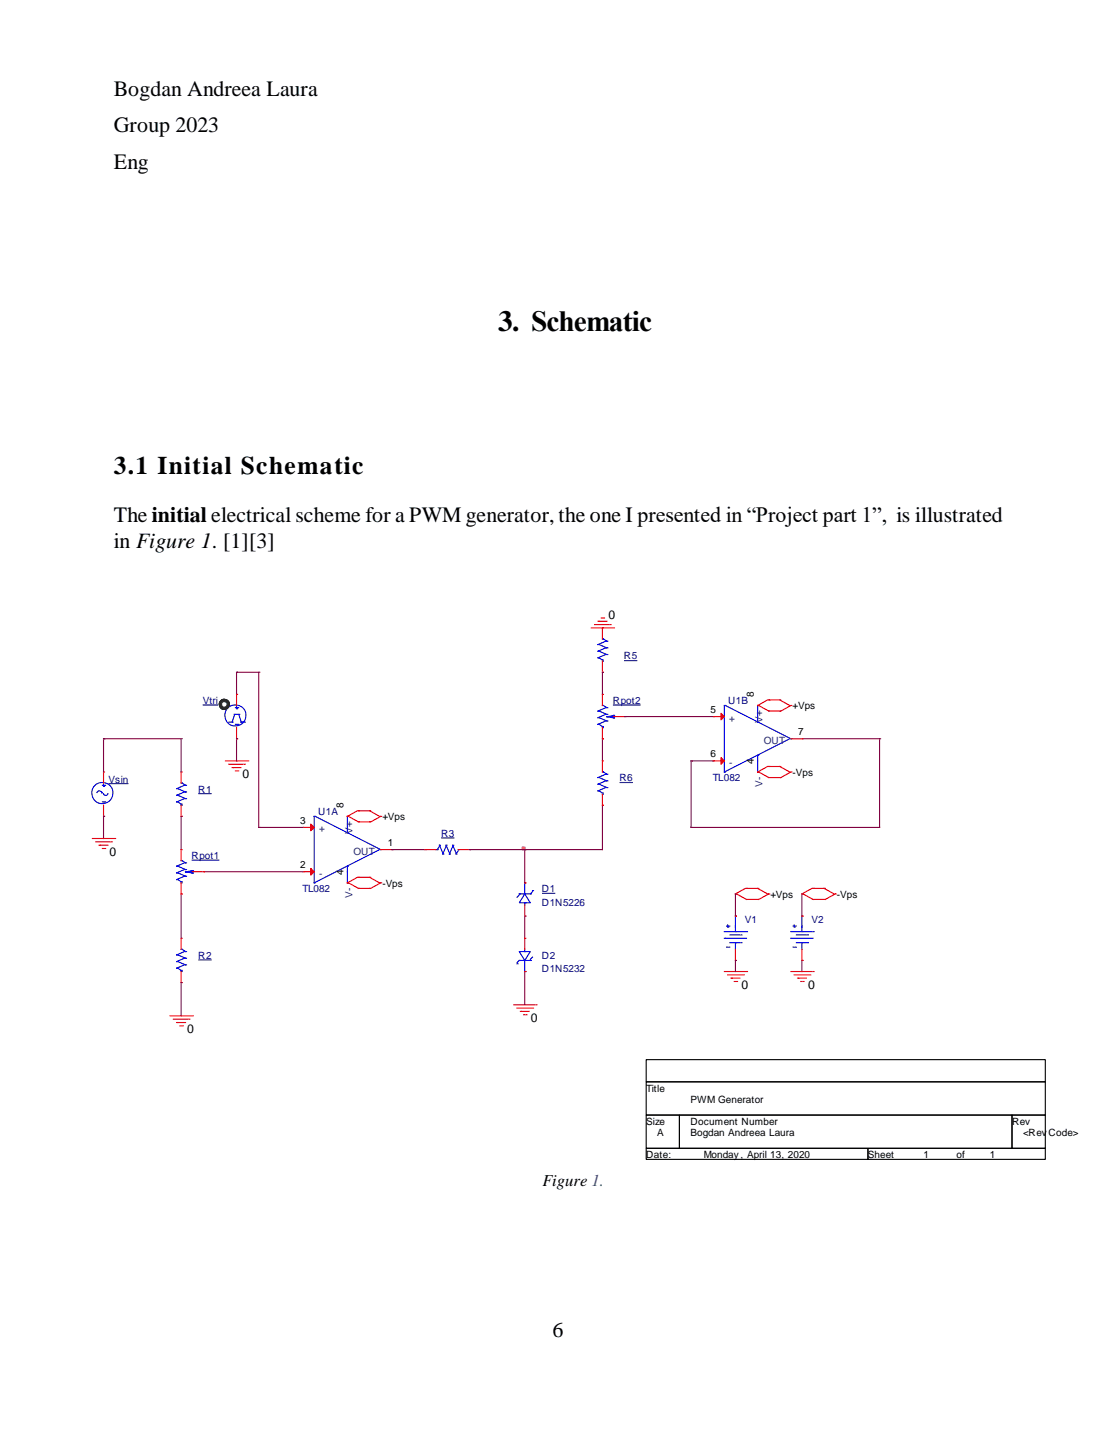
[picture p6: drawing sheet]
<svg xmlns="http://www.w3.org/2000/svg" width="216mm" height="279mm" viewBox="0 0 216 279" stroke-linecap="round" stroke-linejoin="round" font-family="sans-serif">
<defs><g id="words">
<text font-size="5.7" x="96.4" y="64.1">3. Schematic</text>
<text font-size="4.9" x="22" y="91.8">3.1 Initial Schematic</text>
<g font-size="4.2">
<text x="22" y="18.6">Bogdan Andreea Laura</text>
<text x="22" y="25.6">Group 2023</text>
<text x="22" y="32.6">Eng</text>
<text x="22" y="100.9">The initial electrical scheme for a PWM generator, the one I presented in “Project part 1”, is illustrated</text>
<text x="22" y="106">in Figure 1. [1][3]</text>
<text x="106.9" y="258.7">6</text>
</g>
<text font-size="3.2" x="104.9" y="229.5">Figure 1.</text>
<g font-size="2.4">
<text x="117.7" y="119.7">0</text>
<text x="46.9" y="150.6">0</text>
<text x="21.2" y="165.6">0</text>
<text x="143.5" y="191.3">0</text>
<text x="156.3" y="191.3">0</text>
<text x="102.7" y="197.7">0</text>
<text x="36.2" y="199.9">0</text>
</g>
<g font-size="1.9" fill="#000080">
<text x="120.7" y="127.6">R5</text>
<text x="39.2" y="136.2">Vtri</text>
<text x="118.6" y="136.2">Rpot2</text>
<text x="140.9" y="136.2">U1B</text>
<text x="21" y="151.4">Vsin</text>
<text x="38.4" y="153.3">R1</text>
<text x="119.9" y="151.2">R6</text>
<text x="137.9" y="151.2">TL082</text>
<text x="61.5" y="157.6">U1A</text>
<text x="85.3" y="161.9">R3</text>
<text x="37.1" y="166.2">Rpot1</text>
<text x="58.5" y="172.6">TL082</text>
<text x="104.9" y="172.6">D1</text>
<text x="104.9" y="175.2">D1N5226</text>
<text x="144.1" y="178.6">V1</text>
<text x="157" y="178.6">V2</text>
<text x="38.4" y="185.5">R2</text>
<text x="104.9" y="185.5">D2</text>
<text x="104.9" y="188.1">D1N5232</text>
</g>
<g font-size="1.9">
<text x="137.5" y="137.9">5</text>
<text x="145.8" y="134.9" transform="rotate(-90 145.8 134.9)">8</text>
<text x="153.3" y="137.3">+Vps</text>
<text x="154.4" y="142.2">7</text>
<text x="137.5" y="146.5">6</text>
<text x="145.8" y="147.8" transform="rotate(-90 145.8 147.8)">4</text>
<text x="153.3" y="150.1">-Vps</text>
<text x="58.1" y="159.4">3</text>
<text x="66.5" y="156.3" transform="rotate(-90 66.5 156.3)">8</text>
<text x="74" y="158.7">+Vps</text>
<text x="58.1" y="167.9">2</text>
<text x="75" y="163.6">1</text>
<text x="66.5" y="169.2" transform="rotate(-90 66.5 169.2)">4</text>
<text x="74" y="171.6">-Vps</text>
<text x="149" y="173.7">+Vps</text>
<text x="161.9" y="173.7">-Vps</text>
<text x="125" y="211.2">Title</text>
<text x="133.6" y="213.4">PWM Generator</text>
<text x="125" y="217.7">Size</text>
<text x="127.2" y="219.8">A</text>
<text x="133.6" y="217.7">Document Number</text>
<text x="133.6" y="219.8">Bogdan Andreea Laura</text>
<text x="195.8" y="217.7">Rev</text>
<text x="197.9" y="219.8">&lt;RevCode&gt;</text>
<text x="125" y="224.1">Date:</text>
<text x="136.2" y="224.1">Monday, April 13, 2020</text>
<text x="167.9" y="224.1">Sheet</text>
<text x="178.6" y="224.1">1</text>
<text x="185.1" y="224.1">of</text>
<text x="191.5" y="224.1">1</text>
</g>
<g font-size="1.9" fill="#004080">
<text x="141.1" y="139.6">+</text>
<text x="147.5" y="139.8" transform="rotate(-90 147.5 139.8)">V+</text>
<text x="147.8" y="143.9">OUT</text>
<text x="141.1" y="148.2">-</text>
<text x="147.5" y="152.3" transform="rotate(-90 147.5 152.3)">V-</text>
<text x="61.7" y="161.1">+</text>
<text x="68.2" y="161.3" transform="rotate(-90 68.2 161.3)">V+</text>
<text x="68.4" y="165.4">OUT</text>
<text x="61.7" y="169.6">-</text>
<text x="68.2" y="173.7" transform="rotate(-90 68.2 173.7)">V-</text>
</g>
</g></defs>
<g fill="none" stroke="#00f" stroke-width=".21">
<path d="M18.7 153.5a.46 .46 0 0 1 .7-.4l.4 .4h-.2M19.8 155.2h.2M20 151.7v.2h-.2M20 152.2h.1M20 153.5l.1 .3 .4 .1 .3-.1 .1-.3M20.2 151.9h.1M20.2 155.2h.1M100.4 173h.1M100.4 173h2M100.4 173.2l-.4 .4M101.5 170.8h.1M101.5 171v2"/>
<path d="M101.5 173l1.1 1.7h-2.2zM101.5 174.7h.1M101.5 174.9v.2M102.6 173h.1M103 172.3h.1M103 172.5l-.4 .5M34.2 184.8h.1M34.2 186.1h.1M34.2 187.3h.1M34.4 184.8l1.5 .6M34.4 186.1l1.5 .6M34.4 187.3l.6 .5"/>
<path d="M35 183.7h.1M35 187.8h.1M35 188h.1M35.3 183.7l.6 .4M35.7 184.1l-1.5 .7M35.7 185.4l-1.5 .7M35.7 186.7l-1.5 .6M35.9 184.1h.1M35.9 185.4h.1M35.9 186.7h.1"/>
<circle cx="19.8" cy="153.4" r="2.05"/>
</g>
<path d="M21 151.6h3.8M104.9 172.9h2.5M38.4 185.7h2.5" fill="none" stroke="#000080" stroke-width=".21"/>
<g fill="none" stroke="#f00" stroke-width=".21">
<path d="M20 149.4h.1M20 149.6v1.9M20 155.8v1.9M20 158h.1M67.2 170.8h.1M67.4 170.8l1.9 1.1M69.1 169.8l-1.9 1M69.3 169.8h.1M69.3 169.8h2M69.3 171.9h.1M69.6 171.9h1.9M71.5 169.8h.1"/>
<path d="M71.5 169.8l1.9 1M71.5 171.9h.1M73.6 170.8h.1M73.6 170.8l-1.9 1.1M101.5 170.8h.1M101.5 175.1v1.9M101.5 177.3h.1M35 181.5h.1M35 181.8v1.9M35 188v1.9M35 190.1h.1M140.1 188h4.1"/>
<path d="M140.8 188.6h2.8M141.4 189.3h.1M141.6 189.3h1.5M142.1 189.9h.2M142.5 189.9h.1M143.8 188.6h.1M144.4 188h.1"/>
</g>
<path d="M45.8 130.1h.1M45.8 130.3v4.1M116.5 155.8h.1M116.5 156v8.4M155.1 185.8h.1M155.1 186.1v1.9" fill="none" stroke="#800040" stroke-width=".21"/>
<circle cx="43.4" cy="136.3" r=".96" fill="#008000" stroke="#008000" stroke-width=".21"/>
<circle cx="43.4" cy="136.3" r=".54" fill="#fff" stroke="#008000" stroke-width=".21"/>
<g fill="none" stroke="#800040" stroke-width=".21">
<path d="M116.5 130.1h.1M116.5 130.3v4.1M20 142.9h.1M20 143.2v6.2M155.1 142.9h.1M155.4 142.9h14.8M170.2 142.9h.1M170.2 143.2v16.9h-36.3M101.5 164.4h.1M101.5 177.3h.1M101.5 177.5v4M101.7 164.4h14.8"/>
<path d="M133.7 160.1h.1M101.5 188h.1M101.5 188.2v6.2"/>
</g>
<g fill="none" stroke="#00f" stroke-width=".21">
<path d="M115.7 124.7h.1M115.7 126h.1M115.7 127.3h.1M115.9 124.7l1.5 .7M115.9 126l1.5 .6M115.9 127.3l.6 .4M116.5 123.6h.1M116.5 127.7h.1M116.5 127.9h.1M116.8 123.6l.6 .5M117.2 124.1l-1.5 .6M117.2 125.4l-1.5 .6"/>
<path d="M117.2 126.6l-1.5 .7M117.4 124.1h.1M117.4 125.4h.1M117.4 126.6h.1M60.8 158h.1M60.8 158v12.6M61 158l12.6 6.4M67.2 158h.1M67.2 158.2v2.8M60.8 170.8h.1M67.2 161.2h.1M67.2 167.6h.1"/>
<path d="M67.2 167.8v2.8M67.2 170.8h.1M73.4 164.4l-12.6 6.4M73.6 164.4h.1"/>
</g>
<path d="M120.7 127.8h2.6" fill="none" stroke="#000080" stroke-width=".21"/>
<g fill="none" stroke="#f00" stroke-width=".21">
<path d="M116.5 121.5h.1M116.5 121.7v1.9M116.5 127.9v2M116.5 130.1h.1M146.6 136.5h.1M146.8 136.5l1.9 1.1M148.5 135.4l-1.9 1.1M148.7 135.4h.1M148.7 135.4h1.9M148.7 137.6h.1M148.9 137.6h2M150.9 135.4h.1"/>
<path d="M150.9 135.4l1.9 1.1M150.9 137.6h.1M153 136.5h.1M153 136.5l-1.9 1.1M67.2 158h.1M58.6 160.1h.1M58.6 168.7h.1M58.8 160.1h2M58.8 168.7h2M67.2 170.8h.1M73.6 164.4h2M75.8 164.4h.1"/>
<path d="M99.4 194.4h4.1M100 195.1h2.8M100.7 195.7h.1M100.9 195.7h1.5M101.3 196.3h.2M101.7 196.3h.1M103 195.1h.1M103.7 194.4h.1"/>
</g>
<g fill="#f00" stroke="#f00" stroke-width=".21">
<path d="M60.1 159.5l.7 .6-.7 .6z"/>
<path d="M60.1 168l.7 .7-.7 .6z"/>
</g>
<circle cx="101.3" cy="164.2" r=".35" fill="#f0f" stroke="#f0f" stroke-width=".21"/>
<circle cx="43.4" cy="136.3" r=".96" fill="#008000" stroke="#008000" stroke-width=".21"/>
<circle cx="43.4" cy="136.3" r=".54" fill="#fff" stroke="#008000" stroke-width=".21"/>
<g fill="none" stroke="#800040" stroke-width=".21">
<path d="M45.8 130.1h.1M46 130.1h4.1M50.1 130.1h.1M50.1 130.3v29.8M120.8 138.6h.1M121 138.6h17M20 142.9h.1M20 158h.1M20 158.2v4M20.2 142.9h14.8M35 158h.1M35 158.2v6.2"/>
<path d="M116.5 142.9h.1M116.5 143.2v4M133.7 147.2h.1M133.9 147.2h4.1M35 173h.1M35 173.2v8.3M39.3 168.7h.1M39.5 168.7h19.1M50.1 160.1h.1M50.3 160.1h8.3M75.8 164.4h.1M76 164.4h6.2"/>
<path d="M101.5 164.4h.1M101.5 164.6v6.2M155.1 173h.1M155.1 173.2v4.1"/>
</g>
<g fill="none" stroke="#f00" stroke-width=".21">
<path d="M116.3 119.6h.2M116.8 119.6h.1M45.8 134.4h.1M45.8 134.6v1.9M114.4 121.5h4.1M115 120.9h2.8M115.7 120.2h.1M115.9 120.2h1.5M116.5 134.4h.1M116.5 134.6v1.9M118 120.9h.1M118.7 121.5h.1"/>
<path d="M118.7 138.6h1.9M120.8 138.6h.1M35 149.4h.1M35 149.6v1.9M35 155.8v1.9M35 158h.1M43.6 147.2h4.1M44.3 147.9h2.7M44.9 148.5h.1M45.1 148.5h1.5M45.5 149.2h.3M45.8 140.8v1.9"/>
<path d="M45.8 142.9h.1M46 149.2h.1M47.3 147.9h.1M47.9 147.2h.1M116.5 140.8v1.9M116.5 142.9h.1M116.5 147.2h.1M116.5 147.4v2M116.5 153.7v1.9M116.5 155.8h.1M146.6 149.4h.1M146.8 149.4l1.9 1"/>
<path d="M148.5 148.3l-1.9 1.1M148.7 148.3h.1M148.7 148.3h1.9M148.7 150.4h.1M148.9 150.4h2M150.9 148.3h.1M150.9 148.3l1.9 1.1M150.9 150.4h.1M153 149.4h.1M153 149.4l-1.9 1M82.2 164.4h.1M82.4 164.4h2"/>
<path d="M88.7 164.4h1.9M90.8 164.4h.1M142.3 173h.1M142.5 173l1.9 1M144.2 171.9l-1.9 1.1M144.4 171.9h.1M144.4 171.9h2M144.4 174h.1M144.6 174h2M146.6 171.9h.1M146.6 171.9l1.9 1.1M146.6 174h.1"/>
<path d="M148.7 173h.1M148.7 173l-1.9 1M155.1 173h.1M155.1 177.3h.1M155.4 173l1.9 1M157.1 171.9l-2 1.1M157.3 171.9h.1M157.3 171.9h1.9M157.3 174h.1M157.5 174h1.9M159.4 171.9h.1M159.4 171.9l2 1.1"/>
<path d="M159.4 174h.1M161.6 173h.1M161.6 173l-1.9 1M32.9 196.6h4.1M33.5 197.2h2.8M34.2 197.8h.1M34.4 197.8h1.5M34.8 198.5h.2M35.3 198.5h.1M36.5 197.2h.1M37.2 196.6h.1M101.5 181.5h.1"/>
<path d="M101.5 181.8v1.9M101.5 188h.1M155.1 183.7v1.9M155.1 185.8h.1"/>
</g>
<g fill="none" stroke="#00f" stroke-width=".21">
<path d="M44.3 139.7h.4M44.9 139.7h.1M45.3 138.2h.1M45.3 138.2h.7M45.3 138.4l-.4 1.3M45.8 136.7v.2h-.3M45.8 137.2h.1M46 136.9h.1M46.2 138.2h.1M46.2 138.2l.4 1.3M46.6 139.7h.1M46.6 139.7h.4"/>
<path d="M47.3 139.7h.1M115.7 137.6h.1M115.7 138.9h.1M115.9 137.6l1.5 .6M115.9 138.9l1.5 .6M116.5 136.5h.1M116.8 136.5l.6 .4M117.2 136.9l-1.5 .7M117.2 138.2l-1.5 .7M117.2 139.5l-1.5 .6M117.4 136.9h.1M117.4 138.2h.1"/>
<path d="M117.4 138.6h.1M117.4 138.6l1.1 .3M117.4 139.5h.1M118.7 138.4h.1M118.7 138.4l-1.1 .2h1.1v.3M118.7 138.9h.1M34.2 152.6h.1M34.2 153.9h.1M34.2 155.2h.1M34.4 152.6l1.5 .6M34.4 153.9l1.5 .6M34.4 155.2l.6 .4"/>
<path d="M35 151.5h.1M35 155.6h.1M35 155.8h.1M35.3 151.5l.6 .4M35.7 151.9l-1.5 .7M35.7 153.2l-1.5 .7M35.7 154.5l-1.5 .7M35.9 151.9h.1M35.9 153.2h.1M35.9 154.5h.1M45.5 140.1h.3M46 140.1h.1"/>
<path d="M115.7 140.1h.1M115.7 150.4h.1M115.7 151.7h.1M115.7 153h.1M115.9 140.1l.6 .5M115.9 150.4l1.5 .7M115.9 151.7l1.5 .7M115.9 153l.6 .5M116.5 140.6h.1M116.5 140.8h.1M116.5 149.4h.1M116.5 153.5h.1"/>
<path d="M116.5 153.7h.1M116.8 149.4l.6 .4M117.2 149.8l-1.5 .6M117.2 151.1l-1.5 .6M117.2 152.4l-1.5 .6M117.4 149.8h.1M117.4 151.1h.1M117.4 152.4h.1M84.4 164.4h.1M84.6 164.4h.1M85 163.5h.1M85 163.5l.7 1.5"/>
<path d="M85 163.8l-.4 .6M85.7 165.2h.1M86.3 163.5h.1M86.3 163.5l.6 1.5M86.3 163.8l-.6 1.4M86.9 165.2h.1M87.6 163.5h.1M87.6 163.5l.6 1.5M87.6 163.8l-.7 1.4M88.2 165.2h.1M88.7 164.4h.1M88.7 164.6l-.5 .6"/>
<path d="M153.6 179v.2h-.2M153.6 179.4h.1M153.9 179.2h.1M155.1 177.3h.1M155.1 177.5v2.5M100 186.5h.1M100.4 184.1h2.2l-1.1 1.7zM100.4 185.8h.1M100.4 185.8l-.4 .5M100.7 185.8h1.9M101.5 183.7v.2M101.5 184.1h.1"/>
<path d="M101.5 185.8v2M101.5 188h.1M102.6 185.8h.1M103 185.2l-.4 .4M153 180.3h4.1M153 181.5h.1M153.2 181.5h4.1M153.4 183.3h.2M153.9 183.3h.1M154.1 180.9h1.9M154.1 182.4h1.9M155.1 180.3h.1"/>
<path d="M155.1 182.4h.1M155.1 182.6v1.1M156.2 180.9h.1M156.2 182.4h.1M157.3 180.3h.1"/>
<circle cx="45.5" cy="138.4" r="2.04"/>
</g>
<path d="M39.2 136.4h3M118.6 136.4h5.3M38.4 153.6h2.5M119.9 151.4h2.5M85.3 162.1h2.6" fill="none" stroke="#000080" stroke-width=".21"/>
<circle cx="43.4" cy="136.3" r=".96" fill="#008000" stroke="#008000" stroke-width=".21"/>
<circle cx="43.4" cy="136.3" r=".54" fill="#fff" stroke="#008000" stroke-width=".21"/>
<path d="M45.8 142.9h.1M45.8 143.2v4M35 190.1h.1M35 190.3v6.3" fill="none" stroke="#800040" stroke-width=".21"/>
<g fill="none" stroke="#00f" stroke-width=".21">
<path d="M34.2 167.6h.1M34.2 168.9h.1M34.2 170.2h.1M34.4 167.6l1.5 .6M34.4 168.9l1.5 .6M34.4 170.2l.6 .4M35 166.5h.1M35 170.6h.1M35 170.8h.1M35.3 166.5l.6 .5M35.7 167l-1.5 .6M35.7 168.2l-1.5 .7"/>
<path d="M35.7 169.5l-1.5 .7M35.9 167h.1M35.9 168.2h.1M35.9 168.7h.1M35.9 168.7l1.1 .2M35.9 169.5h.1M37.2 168.5h.1M37.2 168.5l-1.1 .2h1.1v.2M37.2 168.9h.1"/>
</g>
<path d="M37.1 166.4h5.3" fill="none" stroke="#000080" stroke-width=".21"/>
<g fill="none" stroke="#f00" stroke-width=".21">
<path d="M35 164.4h.1M35 164.6v1.9M35 170.8v1.9M35 173h.1M37.2 168.7h1.9M39.3 168.7h.1M153 188h4.1M153.6 188.6h2.8M154.3 189.3h.1M154.5 189.3h1.5M154.9 189.9h.2M155.4 189.9h.1"/>
<path d="M156.7 188.6h.1M157.3 188h.1"/>
</g>
<path d="M125 205h77.2v4.3h-77.2zM125 209.3h77.2v6.5h-77.2zM125 215.8h6.4v6.4h-6.4zM131.4 215.8h64.4v6.4h-64.4zM195.8 215.8h6.4v6.4h-6.4zM125 222.2h42.9v2.1h-42.9zM167.9 222.2h34.3v2.1h-34.3z" fill="none" stroke="#000" stroke-width=".21"/>
<circle cx="43.4" cy="136.3" r=".96" fill="#008000" stroke="#008000" stroke-width=".21"/>
<circle cx="43.4" cy="136.3" r=".54" fill="#fff" stroke="#008000" stroke-width=".21"/>
<g fill="none" stroke="#f00" stroke-width=".21">
<path d="M138 138.6h.1M138.2 138.6h1.9M146.6 136.5h.1M67.2 158h.1M67.4 158l1.9 1M69.1 156.9l-1.9 1.1M69.3 156.9h.1M69.3 156.9h2M69.3 159h.1M69.6 159h1.9M71.5 156.9h.1M71.5 156.9l1.9 1.1"/>
<path d="M71.5 159h.1M73.6 158h.1M73.6 158l-1.9 1M138 147.2h.1M138.2 147.2h1.9M146.6 149.4h.1M153 142.9h1.9M155.1 142.9h.1M17.9 162.2h4.1M18.5 162.9h2.8M19.2 163.5h.1M19.4 163.5h1.5"/>
<path d="M19.8 164.2h.2M20.2 164.2h.1M21.5 162.9h.1M22.2 162.2h.1M142.3 177.3h.1M142.3 183.7v1.9M142.3 185.8h.1"/>
</g>
<path d="M35 142.9h.1M35 143.2v6.2M133.7 147.2h.1M133.7 147.4v12.7M90.8 164.4h.1M91 164.4h10.5M142.3 173h.1M142.3 173.2v4.1M142.3 185.8h.1M142.3 186.1v1.9" fill="none" stroke="#800040" stroke-width=".21"/>
<g fill="none" stroke="#00f" stroke-width=".21">
<path d="M140.1 136.5h.1M140.1 136.5v12.7M140.3 136.5l12.7 6.4M146.6 136.5h.1M146.6 136.7v2.8M146.6 139.7h.1M140.1 149.4h.1M146.6 146.2h.1M146.6 146.4v2.8M146.6 149.4h.1M152.8 142.9l-12.7 6.5M153 142.9h.1"/>
<path d="M140.8 179v.2h-.2M140.8 179.4h.1M141 179.2h.1M142.3 177.3h.1M142.3 177.5v2.5M140.1 180.3h4.1M140.1 181.5h.1M140.3 181.5h4.1M140.6 183.3h.2M141 183.3h.1M141.2 180.9h1.9M141.2 182.4h1.9"/>
<path d="M142.3 180.3h.1M142.3 182.4h.1M142.3 182.6v1.1M143.3 180.9h.1M143.3 182.4h.1M144.4 180.3h.1"/>
</g>
<g fill="#f00" stroke="#f00" stroke-width=".21">
<path d="M139.5 138l.6 .6-.6 .7z"/>
<path d="M139.5 146.6l.6 .6-.6 .7z"/>
</g>
<path d="M13.1 226.3h195.6v7.2h-195.6z" fill-rule="evenodd" fill="#fff"/>
<use href="#words"/>
</svg>
